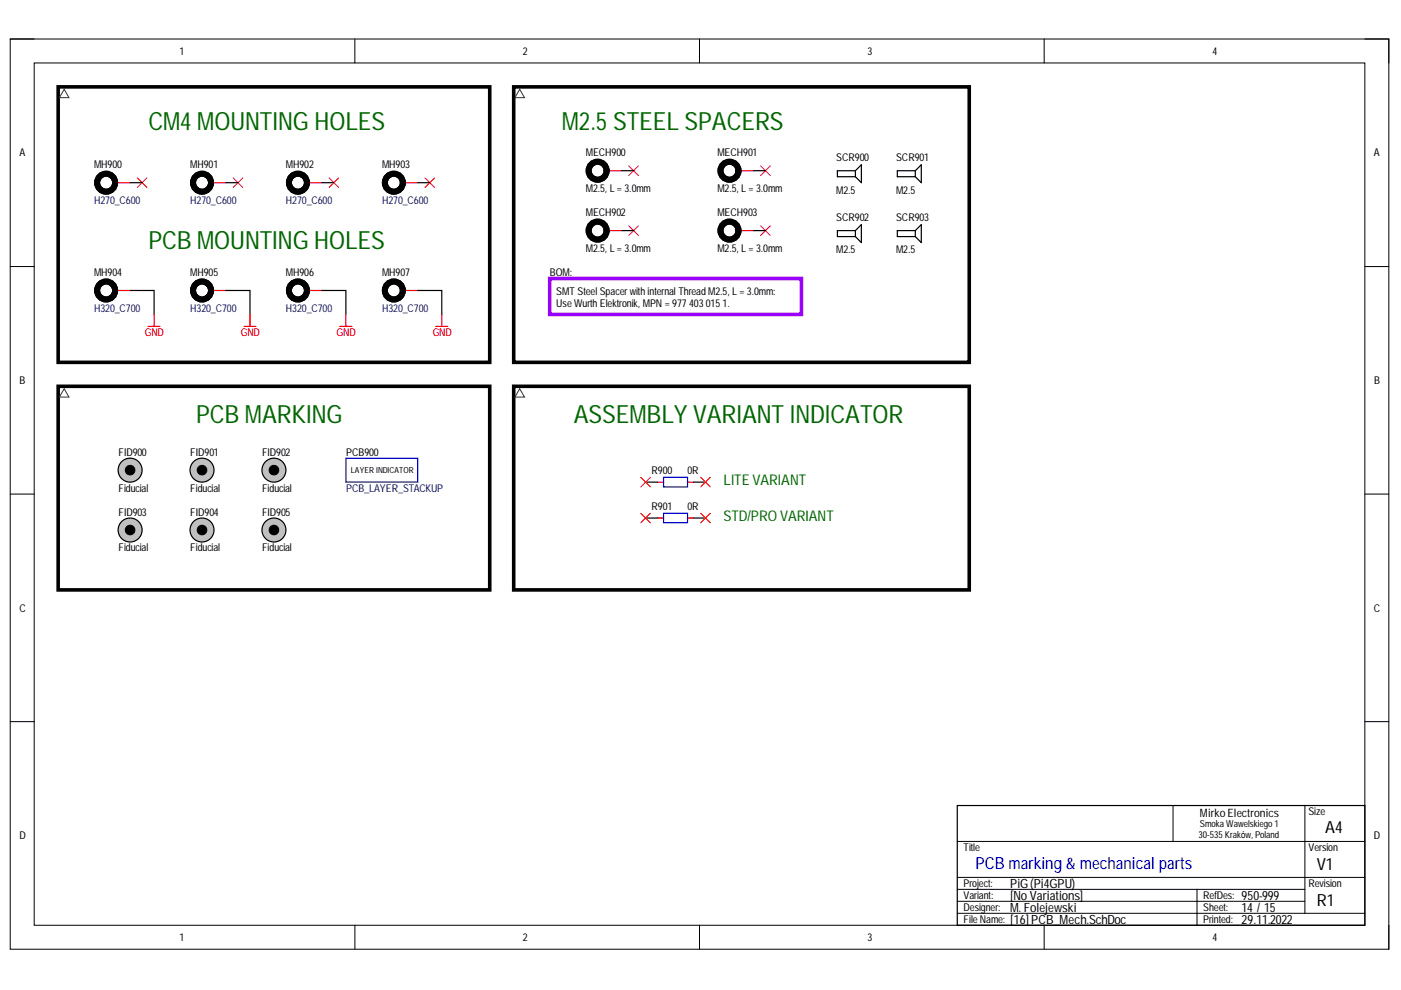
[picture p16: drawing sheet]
<svg xmlns="http://www.w3.org/2000/svg" width="297mm" height="210mm" viewBox="0 0 297 210" stroke-linecap="round" stroke-linejoin="round" font-family="sans-serif">
<defs><g id="words">
<g font-size="5.3" fill="#060">
<text x="31.5" y="27.5">CM4 MOUNTING HOLES</text>
<text x="119.1" y="27.5">M2.5 STEEL SPACERS</text>
<text x="31.5" y="52.8">PCB MOUNTING HOLES</text>
<text x="41.6" y="89.6">PCB MARKING</text>
<text x="121.7" y="89.6">ASSEMBLY VARIANT INDICATOR</text>
</g>
<g font-size="3.5">
<text x="281" y="176.6">A4</text>
<text x="279.2" y="184.5">V1</text>
<text x="279.2" y="192.1">R1</text>
</g>
<text font-size="3.5" fill="#00c" x="206.8" y="184.3">PCB marking &amp; mechanical parts</text>
<g font-size="3.1" fill="#060">
<text x="153.4" y="102.8">LITE VARIANT</text>
<text x="153.4" y="110.4">STD/PRO VARIANT</text>
</g>
<g font-size="2.7">
<text x="214.2" y="188.2">PiG(Pi4GPU)</text>
<text x="214.2" y="190.8">[No Variations]</text>
<text x="263.2" y="190.8">950-999</text>
<text x="214.2" y="195.8">[16]PCB_Mech.SchDoc</text>
<text x="214.2" y="193.3">M. Folejewski</text>
<text x="263.2" y="195.8">29.11.2022</text>
<text x="263.2" y="193.3">14 / 15</text>
</g>
<text font-size="2.4" x="254.4" y="173.3">Mirko Electronics</text>
<g font-size="2.3">
<text x="38" y="11.6">1</text>
<text x="110.9" y="11.6">2</text>
<text x="183.9" y="11.6">3</text>
<text x="257" y="11.6">4</text>
<text x="4.1" y="33.1">A</text>
<text x="20" y="35.7">MH900</text>
<text x="40.3" y="35.7">MH901</text>
<text x="60.6" y="35.7">MH902</text>
<text x="81" y="35.7">MH903</text>
<text x="124.2" y="33.1">MECH900</text>
<text x="152.1" y="33.1">MECH901</text>
<text x="177.3" y="34.1">SCR900</text>
<text x="190" y="34.1">SCR901</text>
<text x="291.3" y="33.1">A</text>
<text x="124.2" y="40.8">M2.5, L = 3.0mm</text>
<text x="152.1" y="40.8">M2.5, L = 3.0mm</text>
<text x="177.3" y="41.1">M2.5</text>
<text x="190" y="41.1">M2.5</text>
<text x="124.2" y="45.9">MECH902</text>
<text x="152.1" y="45.9">MECH903</text>
<text x="177.3" y="46.9">SCR902</text>
<text x="190" y="46.9">SCR903</text>
<text x="124.2" y="53.5">M2.5, L = 3.0mm</text>
<text x="152.1" y="53.5">M2.5, L = 3.0mm</text>
<text x="177.3" y="53.7">M2.5</text>
<text x="190" y="53.7">M2.5</text>
<text x="20" y="58.5">MH904</text>
<text x="40.3" y="58.5">MH905</text>
<text x="60.6" y="58.5">MH906</text>
<text x="81" y="58.5">MH907</text>
<text x="116.6" y="58.5">BOM:</text>
<text x="118" y="62.5">SMT Steel Spacer with internal Thread M2.5, L = 3.0mm:</text>
<text x="118" y="65.1">Use Wurth Elektronik, MPN = 977</text>
<text x="146.1" y="65.1">403</text>
<text x="149.6" y="65.1">015</text>
<text x="153.2" y="65.1">1.</text>
<text x="4.1" y="81.4">B</text>
<text x="291.4" y="81.4">B</text>
<text x="25.1" y="96.6">FID900</text>
<text x="40.3" y="96.6">FID901</text>
<text x="55.6" y="96.6">FID902</text>
<text x="73.4" y="96.6">PCB900</text>
<text x="138.2" y="100.4">R900</text>
<text x="145.8" y="100.4">0R</text>
<text x="25.1" y="104.3">Fiducial</text>
<text x="40.3" y="104.3">Fiducial</text>
<text x="55.6" y="104.3">Fiducial</text>
<text x="25.1" y="109.3">FID903</text>
<text x="40.3" y="109.3">FID904</text>
<text x="55.6" y="109.3">FID905</text>
<text x="138.2" y="108.1">R901</text>
<text x="145.8" y="108.1">0R</text>
<text x="25.1" y="116.9">Fiducial</text>
<text x="40.3" y="116.9">Fiducial</text>
<text x="55.6" y="116.9">Fiducial</text>
<text x="4.1" y="129.7">C</text>
<text x="291.3" y="129.7">C</text>
<text x="277.4" y="172.9">Size</text>
<text x="4.1" y="177.9">D</text>
<text x="291.3" y="177.9">D</text>
<text x="204.3" y="180.5">Title</text>
<text x="277.4" y="180.5">Version</text>
<text x="204.3" y="188.1">Project:</text>
<text x="204.3" y="190.6">Variant:</text>
<text x="255.1" y="190.6">RefDes:</text>
<text x="277.4" y="188.1">Revision</text>
<text x="204.3" y="195.7">File Name:</text>
<text x="204.3" y="193.1">Designer:</text>
<text x="255.1" y="195.7">Printed:</text>
<text x="255.1" y="193.1">Sheet:</text>
<text x="38" y="199.5">1</text>
<text x="110.9" y="199.5">2</text>
<text x="183.9" y="199.5">3</text>
<text x="257" y="199.5">4</text>
</g>
<g font-size="2.3" fill="#000080">
<text x="20" y="43.3">H270_C600</text>
<text x="40.3" y="43.3">H270_C600</text>
<text x="60.6" y="43.3">H270_C600</text>
<text x="81" y="43.3">H270_C600</text>
<text x="20" y="66.2">H320_C700</text>
<text x="40.3" y="66.2">H320_C700</text>
<text x="60.6" y="66.2">H320_C700</text>
<text x="81" y="66.2">H320_C700</text>
<text x="73.4" y="104.3">PCB_LAYER_STACKUP</text>
</g>
<g font-size="2.3" fill="#f00">
<text x="30.7" y="71.2">GND</text>
<text x="51.1" y="71.2">GND</text>
<text x="71.4" y="71.2">GND</text>
<text x="91.7" y="71.2">GND</text>
</g>
<g font-size="2">
<text x="254.1" y="177.7">30-535 Kraków, Poland</text>
<text x="254.4" y="175.4">Smoka Wawelskiego 1</text>
</g>
<text font-size="1.8" x="74.4" y="100.3">LAYER INDICATOR</text>
</g></defs>
<path d="M2.2 8.3h292.3v193h-292.3z" fill="none" stroke="#000" stroke-width=".21"/>
<path d="M7.3 13.4h282.1v182.8h-282.1z" fill-rule="evenodd" fill="#fff"/>
<g fill="none" stroke="#000" stroke-width=".21">
<path d="M2.2 8.3h5.1M7.3 13.4h282.1v182.8h-282.1zM75.2 8.3v5M148.3 8.3v5M221.4 8.3v5.1M289.4 8.3h5.1v5.1M2.2 56.5h5.1M289.4 56.5h5.1M2.2 104.8h5.1M289.4 104.8h5.1M2.2 153h5.1M289.4 153h5.1"/>
<path d="M203 178.4h86.4M248.7 170.8v7.6M276.7 170.8v22.8M75.2 196.2v5.1M148.3 196.2v5.1M203 188.6h73.7M203 191.1h73.7M203 186h86.4M203 193.6h86.4M221.4 196.2v5.1M253.8 188.6v7.6M294.5 196.2v5.1"/>
</g>
<path d="M203 170.8h86.4v25.4h-86.4z" fill="none" stroke="#000" stroke-width=".25"/>
<path d="M129.2 36.2h2.6M157.2 36.2h2.5M129.2 48.9h2.6M157.2 48.9h2.5" fill="none" stroke="#f00" stroke-width=".25"/>
<g fill="none" stroke="#000" stroke-width="1.3">
<circle cx="126.7" cy="36.2" r="1.91"/>
<circle cx="154.7" cy="36.2" r="1.91"/>
<circle cx="126.7" cy="48.9" r="1.9"/>
<circle cx="154.7" cy="48.9" r="1.91"/>
</g>
<path d="M116.5 59.1h53.4v7.6h-53.4z" fill-rule="evenodd" fill="#fff"/>
<path d="M116.5 59.1h53.4v7.6h-53.4z" fill="none" stroke="#90f" stroke-width=".76"/>
<path d="M133.3 35.2l2 2M135.3 35.2l-2 2M161.3 35.2l2 2M163.3 35.2l-2 2M133.3 47.9l2 2M135.3 47.9l-2 2M161.3 47.9l2 2M163.3 47.9l-2 2" fill="none" stroke="#f00" stroke-width=".21"/>
<path d="M108.9 18.4h96.6v58.4h-96.6z" fill="none" stroke="#000" stroke-width=".76"/>
<path d="M110.2 18.9l1 1.8h-2z" fill="none" stroke="#333" stroke-width=".21"/>
<circle cx="27.6" cy="112.4" r="2.54" fill="#c0c0c0"/>
<circle cx="27.6" cy="112.4" r="2.54" fill="none" stroke="#000" stroke-width=".25"/>
<circle cx="27.6" cy="112.4" r="1.02" fill="#000"/>
<circle cx="27.6" cy="112.4" r="1.02" fill="none" stroke="#000" stroke-width=".21"/>
<circle cx="42.8" cy="112.4" r="2.54" fill="#c0c0c0"/>
<circle cx="42.8" cy="112.4" r="2.54" fill="none" stroke="#000" stroke-width=".25"/>
<circle cx="42.8" cy="112.4" r="1.02" fill="#000"/>
<circle cx="42.8" cy="112.4" r="1.02" fill="none" stroke="#000" stroke-width=".21"/>
<circle cx="58.1" cy="112.4" r="2.54" fill="#c0c0c0"/>
<circle cx="58.1" cy="112.4" r="2.54" fill="none" stroke="#000" stroke-width=".25"/>
<circle cx="58.1" cy="112.4" r="1.02" fill="#000"/>
<circle cx="58.1" cy="112.4" r="1.02" fill="none" stroke="#000" stroke-width=".21"/>
<path d="M73.3 97.1h15.3v5.1h-15.3z" fill-rule="evenodd" fill="#fff"/>
<path d="M73.3 97.1h15.3v5.1h-15.3z" fill="none" stroke="#00c" stroke-width=".25"/>
<path d="M12.3 81.9h91.5v43.2h-91.5z" fill="none" stroke="#000" stroke-width=".76"/>
<path d="M13.6 82.4l1 1.8h-2z" fill="none" stroke="#333" stroke-width=".21"/>
<circle cx="27.6" cy="99.7" r="2.54" fill="#c0c0c0"/>
<circle cx="27.6" cy="99.7" r="2.54" fill="none" stroke="#000" stroke-width=".25"/>
<circle cx="27.6" cy="99.7" r="1.02" fill="#000"/>
<circle cx="27.6" cy="99.7" r="1.02" fill="none" stroke="#000" stroke-width=".21"/>
<circle cx="42.8" cy="99.7" r="2.54" fill="#c0c0c0"/>
<circle cx="42.8" cy="99.7" r="2.54" fill="none" stroke="#000" stroke-width=".25"/>
<circle cx="42.8" cy="99.7" r="1.02" fill="#000"/>
<circle cx="42.8" cy="99.7" r="1.02" fill="none" stroke="#000" stroke-width=".21"/>
<circle cx="58.1" cy="99.7" r="2.54" fill="#c0c0c0"/>
<g fill="none" stroke="#000" stroke-width=".25">
<path d="M27.6 38.7h2.5M47.9 38.7h2.6M68.3 38.7h2.5M88.6 38.7h2.5M131.8 36.2h2.5M159.7 36.2h2.6M181.4 36.2h-3.9v1.3h3.9M181.4 36.2l1.2-1.3v3.8l-1.2-1.2M181.4 36.2v1.3M194.1 36.2h-3.9v1.3h3.9M194.1 36.2l1.2-1.3v3.8l-1.2-1.2M194.1 36.2v1.3"/>
<path d="M131.8 48.9h2.5M159.7 48.9h2.6M181.4 48.9h-3.9v1.3h3.9M181.4 48.9l1.2-1.3v3.8l-1.2-1.2M181.4 48.9v1.3M194.1 48.9h-3.9v1.3h3.9M194.1 48.9l1.2-1.3v3.8l-1.2-1.2M194.1 48.9v1.3M27.6 61.6h5.1v5.1M47.9 61.6h5.1v5.1M68.3 61.6h5v5.1M88.6 61.6h5.1v5.1"/>
<path d="M136.9 102.2h2.5M136.9 109.8h2.5M147 102.2h2.6M147 109.8h2.6"/>
<circle cx="58.1" cy="99.7" r="2.54"/>
</g>
<circle cx="58.1" cy="99.7" r="1.02" fill="#000"/>
<circle cx="58.1" cy="99.7" r="1.02" fill="none" stroke="#000" stroke-width=".21"/>
<path d="M12.3 18.4h91.5v58.4h-91.5zM108.9 81.9h96.6v43.2h-96.6z" fill="none" stroke="#000" stroke-width=".76"/>
<path d="M13.6 18.9l1 1.8h-2zM110.2 82.4l1 1.8h-2z" fill="none" stroke="#333" stroke-width=".21"/>
<g fill="none" stroke="#f00" stroke-width=".25">
<path d="M25 38.7h2.6M45.4 38.7h2.5M65.7 38.7h2.6M86 38.7h2.6M25 61.6h2.6M31.4 69.2h2.5M32.7 66.7v2.5M45.4 61.6h2.5M51.7 69.2h2.6M53 66.7v2.5M65.7 61.6h2.6M72.1 69.2h2.5"/>
<path d="M73.3 66.7v2.5M86 61.6h2.6M92.4 69.2h2.5M93.7 66.7v2.5M139.4 102.2h1.3M139.4 109.8h1.3M145.8 102.2h1.2M145.8 109.8h1.2"/>
</g>
<path d="M140.7 101.2h5.1v2h-5.1zM140.7 108.8h5.1v2.1h-5.1z" fill="none" stroke="#00c" stroke-width=".25"/>
<g fill="none" stroke="#f00" stroke-width=".21">
<path d="M29.1 37.7l2 2.1M31.1 37.7l-2 2.1M49.4 37.7l2.1 2.1M51.5 37.7l-2.1 2.1M69.8 37.7l2 2.1M71.8 37.7l-2 2.1M90.1 37.7l2 2.1M92.1 37.7l-2 2.1M135.9 101.2l2 2M135.9 108.8l2 2.1M137.9 101.2l-2 2M137.9 108.8l-2 2.1"/>
<path d="M148.6 101.2l2 2M148.6 108.8l2 2.1M150.6 101.2l-2 2M150.6 108.8l-2 2.1"/>
</g>
<g fill="none" stroke="#000" stroke-width="1.3">
<circle cx="22.5" cy="38.7" r="1.91"/>
<circle cx="42.8" cy="38.7" r="1.91"/>
<circle cx="63.2" cy="38.7" r="1.91"/>
<circle cx="83.5" cy="38.7" r="1.91"/>
<circle cx="22.5" cy="61.6" r="1.91"/>
<circle cx="42.8" cy="61.6" r="1.9"/>
<circle cx="42.8" cy="61.6" r="1.91"/>
<circle cx="63.2" cy="61.6" r="1.91"/>
<circle cx="83.5" cy="61.6" r="1.9"/>
<circle cx="83.5" cy="61.6" r="1.91"/>
</g>
<use href="#words"/>
</svg>
